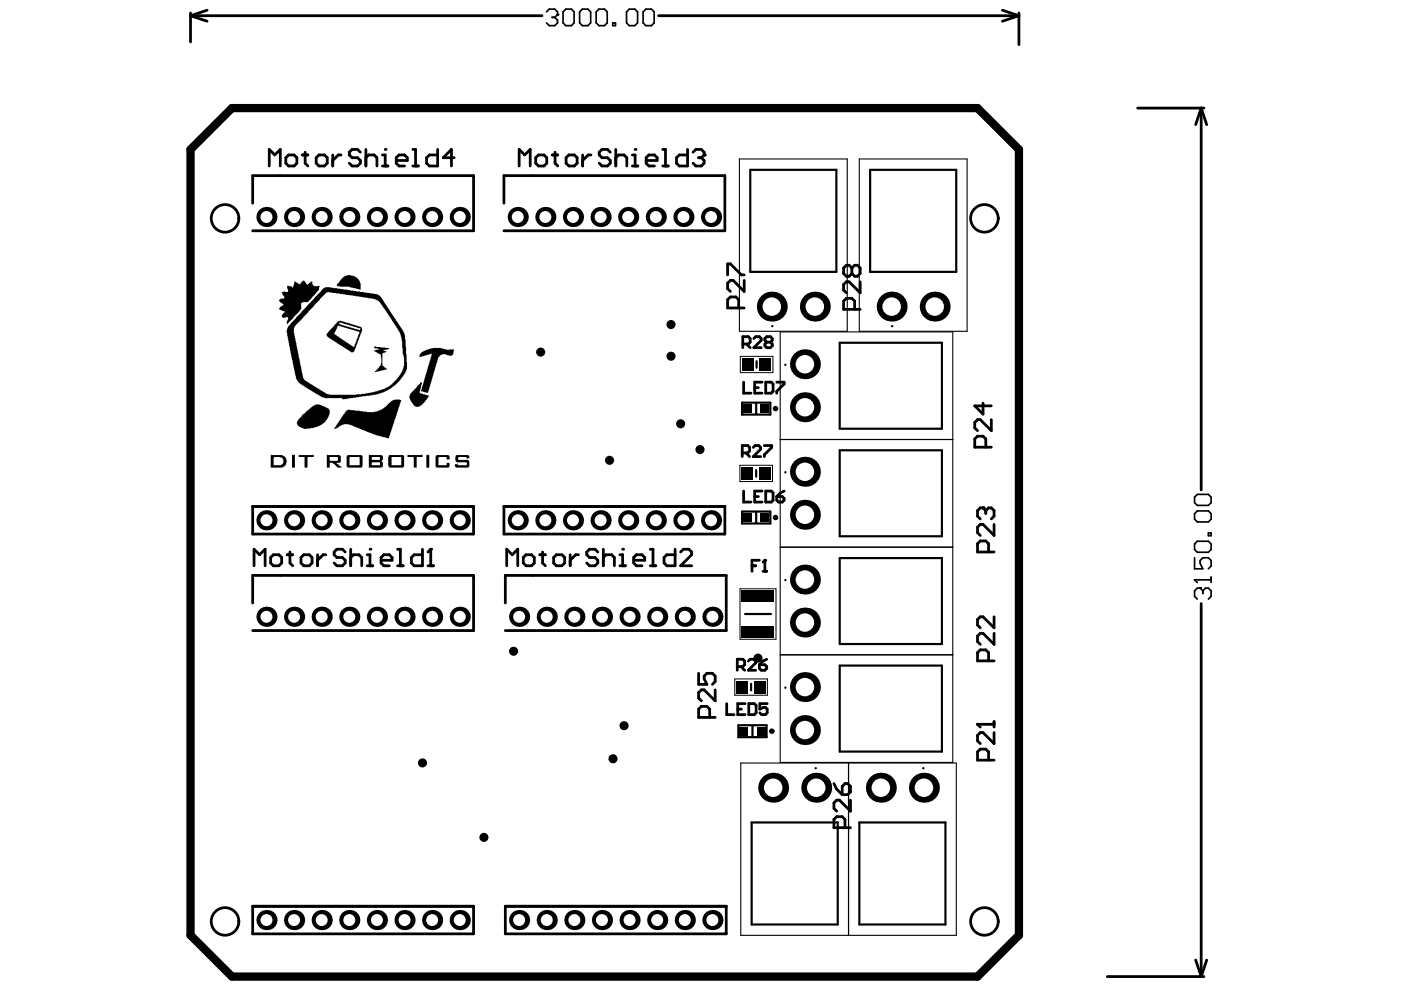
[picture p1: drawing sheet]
<svg xmlns="http://www.w3.org/2000/svg" width="297mm" height="210mm" viewBox="0 0 297 210" stroke-linecap="round" stroke-linejoin="round" font-family="sans-serif">
<g fill="#000">
<circle cx="114.6" cy="74.7" r=".97"/>
<circle cx="142.3" cy="68.8" r=".97"/>
<circle cx="142.3" cy="75.5" r=".97"/>
<circle cx="129.2" cy="97.6" r=".97"/>
<circle cx="144.3" cy="89.9" r=".97"/>
<circle cx="148.4" cy="95.3" r=".97"/>
<circle cx="85.8" cy="130.8" r="2.14"/>
<circle cx="108.9" cy="138.1" r=".97"/>
<circle cx="160.7" cy="139.5" r=".97"/>
<circle cx="132.3" cy="153.9" r=".97"/>
<circle cx="89.6" cy="161.8" r=".97"/>
<circle cx="102.6" cy="177.5" r=".97"/>
<circle cx="130" cy="160.9" r=".97"/>
</g>
<circle cx="85.8" cy="130.8" r="1.27" fill="#fff"/>
<circle cx="56.5" cy="130.8" r="2.14" fill="#000"/>
<circle cx="56.5" cy="130.8" r="1.27" fill="#fff"/>
<circle cx="62.4" cy="130.8" r="2.14" fill="#000"/>
<circle cx="62.4" cy="130.8" r="1.27" fill="#fff"/>
<circle cx="68.2" cy="130.8" r="2.14" fill="#000"/>
<circle cx="68.2" cy="130.8" r="1.27" fill="#fff"/>
<circle cx="74.1" cy="130.8" r="2.14" fill="#000"/>
<circle cx="74.1" cy="130.8" r="1.27" fill="#fff"/>
<circle cx="79.9" cy="130.8" r="2.14" fill="#000"/>
<circle cx="79.9" cy="130.8" r="1.27" fill="#fff"/>
<circle cx="91.6" cy="130.8" r="2.14" fill="#000"/>
<circle cx="91.6" cy="130.8" r="1.27" fill="#fff"/>
<circle cx="79.9" cy="110.3" r="2.14" fill="#000"/>
<circle cx="79.9" cy="110.3" r="1.27" fill="#fff"/>
<circle cx="170.7" cy="154.8" r="3.2" fill="#000"/>
<circle cx="170.7" cy="154.8" r="1.96" fill="#fff"/>
<circle cx="151" cy="130.8" r="2.14" fill="#000"/>
<circle cx="151" cy="130.8" r="1.27" fill="#fff"/>
<circle cx="170.7" cy="145.7" r="3.2" fill="#000"/>
<circle cx="170.7" cy="145.7" r="1.96" fill="#fff"/>
<circle cx="170.7" cy="122.9" r="3.2" fill="#000"/>
<circle cx="170.7" cy="122.9" r="1.96" fill="#fff"/>
<circle cx="170.7" cy="132" r="3.2" fill="#000"/>
<circle cx="170.7" cy="132" r="1.96" fill="#fff"/>
<circle cx="133.5" cy="130.8" r="2.14" fill="#000"/>
<circle cx="133.5" cy="130.8" r="1.27" fill="#fff"/>
<circle cx="139.3" cy="130.8" r="2.14" fill="#000"/>
<circle cx="139.3" cy="130.8" r="1.27" fill="#fff"/>
<circle cx="145.2" cy="130.8" r="2.14" fill="#000"/>
<circle cx="145.2" cy="130.8" r="1.27" fill="#fff"/>
<circle cx="139" cy="110.3" r="2.14" fill="#000"/>
<circle cx="139" cy="110.3" r="1.27" fill="#fff"/>
<circle cx="195.9" cy="167" r="3.2" fill="#000"/>
<circle cx="195.9" cy="167" r="1.96" fill="#fff"/>
<circle cx="186.8" cy="167" r="3.2" fill="#000"/>
<circle cx="186.8" cy="167" r="1.96" fill="#fff"/>
<circle cx="133.2" cy="110.3" r="2.14" fill="#000"/>
<circle cx="133.2" cy="110.3" r="1.27" fill="#fff"/>
<circle cx="139" cy="46" r="2.14" fill="#000"/>
<circle cx="139" cy="46" r="1.27" fill="#fff"/>
<circle cx="79.9" cy="46" r="2.14" fill="#000"/>
<circle cx="79.9" cy="46" r="1.27" fill="#fff"/>
<circle cx="109.8" cy="46" r="2.14" fill="#000"/>
<circle cx="109.8" cy="46" r="1.27" fill="#fff"/>
<circle cx="97.5" cy="46" r="2.14" fill="#000"/>
<circle cx="97.5" cy="46" r="1.27" fill="#fff"/>
<circle cx="91.6" cy="46" r="2.14" fill="#000"/>
<circle cx="91.6" cy="46" r="1.27" fill="#fff"/>
<circle cx="85.8" cy="46" r="2.14" fill="#000"/>
<circle cx="85.8" cy="46" r="1.27" fill="#fff"/>
<circle cx="74.1" cy="46" r="2.14" fill="#000"/>
<circle cx="74.1" cy="46" r="1.27" fill="#fff"/>
<circle cx="68.2" cy="46" r="2.14" fill="#000"/>
<circle cx="68.2" cy="46" r="1.27" fill="#fff"/>
<circle cx="127.3" cy="46" r="2.14" fill="#000"/>
<circle cx="127.3" cy="46" r="1.27" fill="#fff"/>
<circle cx="56.5" cy="46" r="2.14" fill="#000"/>
<circle cx="56.5" cy="46" r="1.27" fill="#fff"/>
<circle cx="62.4" cy="46" r="2.14" fill="#000"/>
<circle cx="62.4" cy="46" r="1.27" fill="#fff"/>
<circle cx="121.5" cy="46" r="2.14" fill="#000"/>
<circle cx="121.5" cy="46" r="1.27" fill="#fff"/>
<circle cx="115.6" cy="46" r="2.14" fill="#000"/>
<circle cx="115.6" cy="46" r="1.27" fill="#fff"/>
<circle cx="133.2" cy="46" r="2.14" fill="#000"/>
<circle cx="133.2" cy="46" r="1.27" fill="#fff"/>
<circle cx="144.9" cy="110.3" r="2.14" fill="#000"/>
<circle cx="144.9" cy="110.3" r="1.27" fill="#fff"/>
<circle cx="150.8" cy="110.3" r="2.14" fill="#000"/>
<circle cx="150.8" cy="110.3" r="1.27" fill="#fff"/>
<circle cx="170.7" cy="109.1" r="3.2" fill="#000"/>
<circle cx="170.7" cy="109.1" r="1.96" fill="#fff"/>
<circle cx="170.7" cy="100" r="3.2" fill="#000"/>
<circle cx="170.7" cy="100" r="1.96" fill="#fff"/>
<circle cx="189.1" cy="65" r="3.2" fill="#000"/>
<circle cx="189.1" cy="65" r="1.96" fill="#fff"/>
<circle cx="172.8" cy="65" r="3.2" fill="#000"/>
<circle cx="172.8" cy="65" r="1.96" fill="#fff"/>
<circle cx="170.7" cy="86.3" r="3.2" fill="#000"/>
<circle cx="170.7" cy="86.3" r="1.96" fill="#fff"/>
<circle cx="170.7" cy="77.2" r="3.2" fill="#000"/>
<circle cx="170.7" cy="77.2" r="1.96" fill="#fff"/>
<circle cx="163.6" cy="65" r="3.2" fill="#000"/>
<circle cx="163.6" cy="65" r="1.96" fill="#fff"/>
<circle cx="198.2" cy="65" r="3.2" fill="#000"/>
<circle cx="198.2" cy="65" r="1.96" fill="#fff"/>
<circle cx="144.9" cy="46" r="2.14" fill="#000"/>
<circle cx="144.9" cy="46" r="1.27" fill="#fff"/>
<circle cx="150.8" cy="46" r="2.14" fill="#000"/>
<circle cx="150.8" cy="46" r="1.27" fill="#fff"/>
<circle cx="97.5" cy="130.8" r="2.14" fill="#000"/>
<circle cx="97.5" cy="130.8" r="1.27" fill="#fff"/>
<circle cx="127.6" cy="130.8" r="2.14" fill="#000"/>
<circle cx="127.6" cy="130.8" r="1.27" fill="#fff"/>
<circle cx="110.1" cy="130.8" r="2.14" fill="#000"/>
<circle cx="110.1" cy="130.8" r="1.27" fill="#fff"/>
<circle cx="115.9" cy="130.8" r="2.14" fill="#000"/>
<circle cx="115.9" cy="130.8" r="1.27" fill="#fff"/>
<circle cx="121.8" cy="130.8" r="2.14" fill="#000"/>
<circle cx="121.8" cy="130.8" r="1.27" fill="#fff"/>
<circle cx="97.5" cy="195.1" r="2.14" fill="#000"/>
<circle cx="97.5" cy="195.1" r="1.27" fill="#fff"/>
<circle cx="110.1" cy="195.1" r="2.14" fill="#000"/>
<circle cx="110.1" cy="195.1" r="1.27" fill="#fff"/>
<circle cx="115.9" cy="195.1" r="2.14" fill="#000"/>
<circle cx="115.9" cy="195.1" r="1.27" fill="#fff"/>
<circle cx="121.8" cy="195.1" r="2.14" fill="#000"/>
<circle cx="121.8" cy="195.1" r="1.27" fill="#fff"/>
<circle cx="127.6" cy="195.1" r="2.14" fill="#000"/>
<circle cx="127.6" cy="195.1" r="1.27" fill="#fff"/>
<circle cx="133.5" cy="195.1" r="2.14" fill="#000"/>
<circle cx="133.5" cy="195.1" r="1.27" fill="#fff"/>
<circle cx="139.3" cy="195.1" r="2.14" fill="#000"/>
<circle cx="139.3" cy="195.1" r="1.27" fill="#fff"/>
<circle cx="145.2" cy="195.1" r="2.14" fill="#000"/>
<circle cx="145.2" cy="195.1" r="1.27" fill="#fff"/>
<circle cx="151" cy="195.1" r="2.14" fill="#000"/>
<circle cx="151" cy="195.1" r="1.27" fill="#fff"/>
<circle cx="173.1" cy="167" r="3.2" fill="#000"/>
<circle cx="173.1" cy="167" r="1.96" fill="#fff"/>
<circle cx="163.9" cy="167" r="3.2" fill="#000"/>
<circle cx="163.9" cy="167" r="1.96" fill="#fff"/>
<circle cx="62.4" cy="195.1" r="2.14" fill="#000"/>
<circle cx="62.4" cy="195.1" r="1.27" fill="#fff"/>
<circle cx="79.9" cy="195.1" r="2.14" fill="#000"/>
<circle cx="79.9" cy="195.1" r="1.27" fill="#fff"/>
<circle cx="74.1" cy="195.1" r="2.14" fill="#000"/>
<circle cx="74.1" cy="195.1" r="1.27" fill="#fff"/>
<circle cx="68.2" cy="195.1" r="2.14" fill="#000"/>
<circle cx="68.2" cy="195.1" r="1.27" fill="#fff"/>
<circle cx="85.8" cy="195.1" r="2.14" fill="#000"/>
<circle cx="85.8" cy="195.1" r="1.27" fill="#fff"/>
<circle cx="56.5" cy="195.1" r="2.14" fill="#000"/>
<circle cx="56.5" cy="195.1" r="1.27" fill="#fff"/>
<circle cx="91.6" cy="195.1" r="2.14" fill="#000"/>
<circle cx="91.6" cy="195.1" r="1.27" fill="#fff"/>
<circle cx="56.5" cy="110.3" r="2.14" fill="#000"/>
<circle cx="56.5" cy="110.3" r="1.27" fill="#fff"/>
<circle cx="62.4" cy="110.3" r="2.14" fill="#000"/>
<circle cx="62.4" cy="110.3" r="1.27" fill="#fff"/>
<circle cx="97.5" cy="110.3" r="2.14" fill="#000"/>
<circle cx="97.5" cy="110.3" r="1.27" fill="#fff"/>
<circle cx="68.2" cy="110.3" r="2.14" fill="#000"/>
<circle cx="68.2" cy="110.3" r="1.27" fill="#fff"/>
<circle cx="74.1" cy="110.3" r="2.14" fill="#000"/>
<circle cx="74.1" cy="110.3" r="1.27" fill="#fff"/>
<circle cx="91.6" cy="110.3" r="2.14" fill="#000"/>
<circle cx="91.6" cy="110.3" r="1.27" fill="#fff"/>
<circle cx="115.6" cy="110.3" r="2.14" fill="#000"/>
<circle cx="115.6" cy="110.3" r="1.27" fill="#fff"/>
<circle cx="109.8" cy="110.3" r="2.14" fill="#000"/>
<circle cx="109.8" cy="110.3" r="1.27" fill="#fff"/>
<circle cx="127.3" cy="110.3" r="2.14" fill="#000"/>
<circle cx="127.3" cy="110.3" r="1.27" fill="#fff"/>
<circle cx="121.5" cy="110.3" r="2.14" fill="#000"/>
<circle cx="121.5" cy="110.3" r="1.27" fill="#fff"/>
<circle cx="85.8" cy="110.3" r="2.14" fill="#000"/>
<circle cx="85.8" cy="110.3" r="1.27" fill="#fff"/>
<g fill="#000">
<path d="M157.5 76.2h2.1v2.2h-2.1z" fill-rule="evenodd"/>
<path d="M157.3 76h2.5v2.6h-2.5z" fill-rule="evenodd"/>
<path d="M161.2 76.2h2.1v2.2h-2.1z" fill-rule="evenodd"/>
<path d="M161 76h2.5v2.6h-2.5z" fill-rule="evenodd"/>
<path d="M157.6 85.8h1.8v1.7h-1.8z" fill-rule="evenodd"/>
<path d="M157.6 85.8h1.8v1.7h-1.8z" fill-rule="evenodd"/>
<path d="M157.4 99.3h2.1v2.2h-2.1z" fill-rule="evenodd"/>
<path d="M157.2 99h2.6v2.7h-2.6z" fill-rule="evenodd"/>
<path d="M161.2 85.8h1.9v1.7h-1.9z" fill-rule="evenodd"/>
<path d="M161.2 85.8h1.9v1.7h-1.9z" fill-rule="evenodd"/>
<path d="M161.1 99.3h2.1v2.2h-2.1z" fill-rule="evenodd"/>
<path d="M160.9 99h2.5v2.7h-2.5z" fill-rule="evenodd"/>
<path d="M157.6 108.9h1.8v1.7h-1.8z" fill-rule="evenodd"/>
<path d="M157.6 108.9h1.8v1.7h-1.8z" fill-rule="evenodd"/>
<path d="M161.2 108.9h1.9v1.7h-1.9z" fill-rule="evenodd"/>
<path d="M161.2 108.9h1.9v1.7h-1.9z" fill-rule="evenodd"/>
<path d="M157.5 125.4h6.4v1.9h-6.4z" fill-rule="evenodd"/>
<path d="M157.5 133.1h6.4v1.9h-6.4z" fill-rule="evenodd"/>
<path d="M157.2 125.2h7v2.4h-7z" fill-rule="evenodd"/>
<path d="M157.2 132.8h7v2.4h-7z" fill-rule="evenodd"/>
<path d="M156.4 144.6h2v2.2h-2z" fill-rule="evenodd"/>
<path d="M156.8 154.2h1.8v1.7h-1.8z" fill-rule="evenodd"/>
<path d="M156.8 154.2h1.8v1.7h-1.8z" fill-rule="evenodd"/>
<path d="M156.1 144.4h2.6v2.6h-2.6z" fill-rule="evenodd"/>
<path d="M160.1 144.6h2v2.2h-2z" fill-rule="evenodd"/>
<path d="M160.5 154.2h1.8v1.7h-1.8z" fill-rule="evenodd"/>
<path d="M160.5 154.2h1.8v1.7h-1.8z" fill-rule="evenodd"/>
<path d="M159.8 144.4h2.6v2.6h-2.6z" fill-rule="evenodd"/>
</g>
<g fill="none" stroke="#000" stroke-width=".23">
<path d="M156.8 33.7h22.8v36.5h-22.8zM182.2 33.7h22.8v36.5h-22.8zM165.4 70.4h36.6v91.3h-36.6zM165.4 93.2h36.6M165.4 116h36.6M165.4 138.8h36.6M165.4 138.9h36.6M157.1 161.8h45.7v36.5h-45.7zM179.9 161.8v36.5"/>
<circle cx="163.8" cy="69.2" r=".12"/>
<circle cx="166.5" cy="77.3" r=".12"/>
<circle cx="189.2" cy="69.2" r=".12"/>
<circle cx="166.5" cy="100.1" r=".12"/>
<circle cx="166.5" cy="123" r=".12"/>
<circle cx="166.5" cy="145.8" r=".12"/>
<circle cx="172.9" cy="162.9" r=".12"/>
<circle cx="195.8" cy="162.9" r=".12"/>
</g>
<g fill="none" stroke="#000" stroke-width=".46">
<path d="M159.1 36h18.2v21.6h-18.2zM184.5 36h18.2v21.6h-18.2zM160.4 76.6v1.4M178 72.7h21.7v18.2h-21.7zM157.3 85.4h6v2.5h-6zM160.3 85.6v2.1M160.3 99.7v1.4M178 95.5h21.7v18.2h-21.7zM157.3 108.5h6v2.5h-6zM160.3 108.7v2.1M178 118.3h21.7v18.3h-21.7zM158 130.2h5.4"/>
<path d="M156.5 153.8h6v2.5h-6zM159.2 145v1.4M159.5 154v2.1M178 141.1h21.7v18.2h-21.7zM159.4 174.4h18.2v21.6h-18.2zM182.2 174.4h18.3v21.6h-18.3z"/>
</g>
<path d="M157 75.6h6.9v3.4h-6.9zM156.9 98.6h6.9v3.5h-6.9zM156.9 124.8h7.6v10.7h-7.6zM155.8 144h6.9v3.4h-6.9z" fill="none" stroke="#000" stroke-width=".21"/>
<g fill="none" stroke="#000" stroke-width=".59">
<path d="M40.4 3.3l3.5 1.2M40.4 3.3h74.5M40.4 2.7v6.2M43.9 2.2l-3.5 1.1M139.6 3.3h76.4M212.5 2.2l3.5 1.1M216 3.3l-3.5 1.2M216 2.7v6.8M57.1 35.2v-3.5l1.2 1.2 1.1-1.2v3.5M60.6 33.4l.6-.5h1.2l.5 .5v1.2l-.5 .6h-1.2l-.6-.6zM64.1 32.9h1.2M64.7 32.3v2.3l.6 .6"/>
<path d="M67 33.4l.6-.5h1.2l.6 .5v1.2l-.6 .6h-1.2l-.6-.6zM70.5 32.9v2.3M72.3 32.9h-.6l-1.2 1.1M76.4 32.3l-.6-.6h-1.2l-.5 .6v.6l.5 .5h1.2l.6 .6v.6l-.6 .6h-1.2l-.5-.6M77.6 33.4l.6-.5h1.1l.6 .5v1.8M77.6 31.7v3.5M81.1 35.2h1.2M81.1 32.9h.6v2.3M84 34h2.4v-.6l-.6-.5h-1.2l-.6 .5v1.2l.6 .6h1.2M87.5 35.2h1.2M87.5 31.7h.6v3.5M92.8 31.7v3.5h-1.8l-.6-.6v-1.2l.6-.5h1.8"/>
<path d="M96.3 33.4h-2.3l1.7-1.7v3.5M110.1 35.2v-3.5l1.1 1.2 1.2-1.2v3.5M113.6 33.4l.6-.5h1.1l.6 .5v1.2l-.6 .6h-1.1l-.6-.6zM117.1 32.9h1.2M117.7 32.3v2.3l.6 .6M120 33.4l.6-.5h1.2l.6 .5v1.2l-.6 .6h-1.2l-.6-.6zM123.5 32.9v2.3M125.3 32.9h-.6l-1.2 1.1M129.4 32.3l-.6-.6h-1.2l-.6 .6v.6l.6 .5h1.2l.6 .6v.6l-.6 .6h-1.2l-.6-.6M130.6 33.4l.5-.5h1.2l.6 .5v1.8M130.6 31.7v3.5M134.1 35.2h1.1"/>
<path d="M134.1 32.9h.6v2.3M137 34h2.3v-.6l-.5-.5h-1.2l-.6 .5v1.2l.6 .6h1.2M140.5 35.2h1.2M140.5 31.7h.6v3.5M145.8 31.7v3.5h-1.8l-.6-.6v-1.2l.6-.5h1.8M146.9 32.3l.6-.6h1.2l.6 .6v.6l-.6 .5M148.1 33.4h.6M148.7 33.4l.6 .6v.6l-.6 .6h-1.2l-.6-.6M241.2 22.9h14.1M254.7 22.9l1.1 3.5M254.7 22.9l-1.2 3.5M254.7 22.9v81"/>
<path d="M53.6 43.1v-5.9h46.8v11.7h-46.8M106.8 43.1v-5.9h46.9v11.7h-46.9M154.3 58.3v-2.4h.6l2.3 2.4h.6M157.8 59.5v2.3l-2.4-2.3h-.5l-.6 .5v1.2l.6 .6M180.6 56.8l-.6-.6h-.6l-.5 .6v1.2l.5 .6h.6l.6-.6M180.6 56.8l.6-.6h.6l.6 .6v1.2l-.6 .6h-.6l-.6-.6M180.6 56.8v1.2M182.4 59.7v2.4l-2.4-2.4h-.6l-.5 .6v1.2l.5 .6M156.6 65.3v-1.8l-.6-.5h-1.1l-.6 .5v1.8h3.5M157.5 72.9h1.2l.3-.4v-.7l-.3-.4h-1.2v2.3M158.3 72.9l.7 .8M159.8 71.8l.4-.4h.8l.4 .4v.4l-1.6 1.5h1.6"/>
<path d="M162.6 72.5l-.4-.3v-.4l.4-.4h.7l.4 .4v.4l-.4 .3M162.6 72.5l-.4 .4v.4l.4 .4h.7l.4-.4v-.4l-.4-.4M162.6 72.5h.7M181.2 65.6v-1.8l-.6-.5h-1.2l-.5 .5v1.8h3.5M157.4 96h1.1l.4-.4v-.7l-.4-.4h-1.1v2.3M157.7 81v2.4h1.5M158.2 96l.7 .8M159.7 94.9l.4-.4h.8l.4 .4v.3l-1.6 1.6h1.6M160 82.2h.8M161.6 81h-1.6v2.4h1.6M162.1 94.5h1.5v.4l-1.5 1.5v.4M162.3 81h1.2l.4 .4v1.6l-.4 .4h-1.2z"/>
<path d="M164.7 81h1.5v.4l-1.5 1.6v.4M208.4 85.5v2.3l-1.7-1.7h3.5M209 94.8v-1.7l-.6-.6h-1.1l-.6 .6v1.7h3.5M210.2 89v2.3l-2.4-2.3h-.5l-.6 .6v1.1l.6 .6M53.6 107.4h46.8v5.8h-46.8zM53.9 120v-3.5l1.1 1.1 1.2-1.1v3.5M57.4 118.2l.6-.6h1.1l.6 .6v1.2l-.6 .6h-1.1l-.6-.6zM60.9 117.6h1.2M61.5 117v2.4l.6 .6M63.8 118.2l.6-.6h1.2l.6 .6v1.2l-.6 .6h-1.2l-.6-.6zM67.3 117.6v2.4M69.1 117.6h-.6l-1.2 1.2"/>
<path d="M73.2 117l-.6-.5h-1.2l-.6 .5v.6l.6 .6h1.2l.6 .6v.6l-.6 .6h-1.2l-.6-.6M74.4 118.2l.5-.6h1.2l.6 .6v1.8M74.4 116.5v3.5M77.9 120h1.1M77.9 117.6h.5v2.4M80.8 118.8h2.3v-.6l-.6-.6h-1.1l-.6 .6v1.2l.6 .6h1.1M84.3 120h1.2M84.3 116.5h.6v3.5M89.6 116.5v3.5h-1.8l-.6-.6v-1.2l.6-.6h1.8M90.7 120h1.2M90.7 117l.6-.5v3.5M106.8 107.4h46.9v5.8h-46.9z"/>
<path d="M107.4 120v-3.5l1.2 1.1 1.2-1.1v3.5M110.9 118.2l.6-.6h1.2l.6 .6v1.2l-.6 .6h-1.2l-.6-.6zM114.5 117.6h1.1M115 117v2.4l.6 .6M117.4 118.2l.6-.6h1.1l.6 .6v1.2l-.6 .6h-1.1l-.6-.6zM120.9 117.6v2.4M122.6 117.6h-.5l-1.2 1.2M126.7 117l-.5-.5h-1.2l-.6 .5v.6l.6 .6h1.2l.5 .6v.6l-.5 .6h-1.2l-.6-.6M127.9 118.2l.6-.6h1.2l.6 .6v1.8M127.9 116.5v3.5M131.4 120h1.2M131.4 117.6h.6v2.4"/>
<path d="M134.4 118.8h2.3v-.6l-.6-.6h-1.2l-.5 .6v1.2l.5 .6h1.2M137.9 120h1.1M137.9 116.5h.6v3.5M143.1 116.5v3.5h-1.7l-.6-.6v-1.2l.6-.6h1.7M144.3 117l.6-.5h1.2l.5 .5v.6l-2.3 2.4h2.3M157.7 104.1v2.4h1.5M159.4 120h.8M160 105.3h.8M161 118.8h-1.6v2.3M161.6 104.1h-1.6v2.4h1.6M161.8 119.2l.4-.4v2.3M162.3 104.1h1.2l.4 .4v1.6l-.4 .4h-1.2z"/>
<path d="M164.7 105.3h1.2l.3 .4v.4l-.3 .4h-.8l-.4-.4zM166.2 104.1l-.7 .4-.8 .8M209 108.3v.6M209 108.3l-.6-.6h-.6l-.5 .6v1.1l.5 .6M209 108.3l.6-.6h.6l.6 .6v1.1l-.6 .6M209.6 117v-1.7l-.6-.6h-1.2l-.5 .6v1.7h3.5M210.8 111.2v2.3l-2.4-2.3h-.6l-.5 .6v1.1l.5 .6M53.6 127.8v-5.8h46.8v11.7h-46.8M107.1 127.8v-5.8h46.9v11.7h-46.9M161.8 121.1h.8M162.6 139.8l-.8 .4-.8 .7M210.8 130.8v2.3l-2.4-2.3h-.6l-.5 .6v1.1l.5 .6"/>
<path d="M210.8 134.3v2.3l-2.4-2.3h-.6l-.5 .6v1.1l.5 .6M254.7 128v79.1M148.1 142.8v2.3h1.8l-.6-1.2v-.6l.6-.5h1.1l.6 .5v1.2l-.6 .6M150.5 152.1v-1.7l-.6-.6h-1.2l-.6 .6v1.7h3.5M151.6 146.3v2.3l-2.3-2.3h-.6l-.6 .5v1.2l.6 .6M154.1 149.2v2.3h1.5M156.3 141.3h1.2l.4-.4v-.7l-.4-.4h-1.2v2.3M156.4 150.4h.8M157.1 141.3l.8 .8M158 149.2h-1.6v2.3h1.6M158.7 140.2l.3-.4h.8l.4 .4v.4l-1.5 1.5h1.5M158.8 149.2h1.1l.4 .4v1.5l-.4 .4h-1.1z"/>
<path d="M161 140.9h1.2l.4 .4v.4l-.4 .4h-.8l-.4-.4zM162.7 149.2h-1.6v1.2l.8-.4h.4l.4 .4v.7l-.4 .4h-.8l-.4-.4M209.6 140.1v-1.7l-.6-.6h-1.2l-.5 .6v1.7h3.5M210.8 155.3v2.4l-2.4-2.4h-.6l-.5 .6v1.2l.5 .6M210.8 153v1.2M210.8 153.6h-3.5l.5 .6M176.8 166.1l.6 1.2 1.2 1.2M178.6 166.7l.5-.6h.6l.6 .6v1.2l-.6 .6h-1.1zM179.1 175.5v-1.8l-.5-.5h-1.2l-.6 .5v1.8h3.5M180.3 169.6v2.4l-2.3-2.4h-.6l-.6 .6v1.2l.6 .6M209.6 161.2v-1.8l-.6-.6h-1.2l-.5 .6v1.8h3.5M53.6 192.2h46.8v5.8h-46.8z"/>
<path d="M107.1 192.2h46.9v5.8h-46.9zM234.8 207.1h20.5M253.5 203.6l1.2 3.5M255.8 203.6l-1.1 3.5"/>
<circle cx="47.7" cy="46.3" r="2.93"/>
<circle cx="208.7" cy="46.3" r="2.93"/>
<circle cx="47.7" cy="195.4" r="2.93"/>
<circle cx="208.7" cy="195.4" r="2.93"/>
</g>
<path d="M40.4 31.7l8.8-8.8h158.1l8.7 8.8v166.6l-8.7 8.8h-158.1l-8.8-8.8z" fill="none" stroke="#000" stroke-width="1.8"/>
<g fill="none" stroke="#000" stroke-width=".35">
<path d="M115.9 2.5l.6-.6h1.1l.6 .6v.6l-.6 .6M117 3.7h.6M117.6 3.7l.6 .6v.6l-.6 .5h-1.1l-.6-.5M119.4 2.5l.6-.6h1.1l.6 .6v2.4l-.6 .5h-1.1l-.6-.5zM122.9 2.5l.6-.6h1.1l.6 .6v2.4l-.6 .5h-1.1l-.6-.5zM126.4 2.5l.6-.6h1.2l.5 .6v2.4l-.5 .5h-1.2l-.6-.5zM129.9 4.9h.6v.5h-.6zM132.8 2.5l.6-.6h1.2l.6 .6v2.4l-.6 .5h-1.2l-.6-.5zM136.4 2.5l.5-.6h1.2l.6 .6v2.4l-.6 .5h-1.2l-.5-.5zM253.3 105.4l.6-.6h2.3l.6 .6v1.2l-.6 .6h-2.3l-.6-.6zM253.3 108.9l.6-.6h2.3l.6 .6v1.2l-.6 .6h-2.3l-.6-.6zM253.3 115.3l.6-.5h2.3l.6 .5v1.2l-.6 .6h-2.3l-.6-.6z"/>
<path d="M253.3 118.3v2.3h1.7l-.6-1.2v-.6l.6-.5h1.2l.6 .5v1.2l-.6 .6M256.2 113h.6v.6h-.6zM255 125.3l-.6-.6h-.5l-.6 .6v1.1l.6 .6M255 125.3l.6-.6h.6l.6 .6v1.1l-.6 .6M255 125.3v.6M256.8 122.4v1.1M256.8 122.9h-3.5l.6 .6"/>
</g>
<g fill="#000">
<path d="M72.2 59.4l.7-.8 .7-.3h.8l.7 .2 .4 .2 .9 1.1 .1 1.6-2.5-.6-2.6-.1v-.4l.5-.3zM60.9 60.6l.8 .1 .4 .3 .3-1.3 1 .6h.3l.2-.3a.46 .46 0 0 1 .4-.4 .46 .46 0 0 1 .5 .4l.4 .4 .5-.5 .5-.2v.6l.2 .3h1.4l-.3 1-.6 .5v.2l-1.6 1.8h-1.1l-.3 .2v1.3l-2.9 3v.2l-.2-.2v-.5l.3-.4v-.4l-.5-.1a.5 .5 0 0 1-.8 0v-.4l.6-.6v-.2l-1.3-.4 .3-.5h.2l.1-.2a.36 .36 0 0 0 .3-.5l-.5-.2-.4-.7h.3l.1-.2 .8-.1v-.4l-.3-.2-.2-.7 1.3-.1zM79.3 73.5l3.2 .4-.1 .2-1.1 .1 .1 .2 .6 .2-.9 .3v2.7l.7 .4 .2 .4-2.6 .5 1.4-1.5 .1-1.5-.2-.8-1.4-.6v-.2l1.2-.3-1.1-.1zM61.9 96.5l.6-.1v2.7h-.6zM63.3 96.4l3.2 .1v.4l-1.3 .1v2.1h-.6v-2.2h-1.3zM64 88.1l.4-.4h.2l.6-.7h.2l.5-.6 1-.7 1.2 .1 1.5 .8 .3 .4v.8l-.5 1.1-.7 .8-1.3 .8-1 .3-1.8 .2-1.5-.8a.83 .83 0 0 1 0-1.1l.9-.8zM73.3 87.2l.5-.3h.5l3.5 .5 2-.1 1.9-.9 1.1-1.3 .5-.3h1.8l-2.7 8.1-3.3-.8-.2-.2-.6-.1-.2-.2h-.3l-.2-.2h-.3l-.9-.5h-.3l-.3-.2h-.3l-1.6-.8h-1l-.9 .4-.5 .5-.7 .2v-.2l.3-.2v-.3l1.1-1.3 .6-1.1 .3-.2zM86.4 96.5l3.2-.1v.5h-1.3v2.2h-.6v-2.1l-1.3-.1zM89.1 81.1l.3-.1 .1 .3-.5 2 1.4 .5h.4l.1 .3-1.5 1.8-.6 .4h-.7l-.6-.6v-.2l-.4-.4-.3-.7v-.5l.2-.5 1.3-1.2v-.2l.8-.7zM90.4 96.5h.6v2.6h-.6zM89.1 75l.4-.4 .8-.4 1.4-.4h1.8l1.3 .4 1.4-.1-.1 .9-.3 .4h-.7l-.6-.3h-.7l-.8 .6-2.3 7.6-1.4-.3v-.3l.5-1.4 1.2-4.6 .3-.6 .2-1.1-2.5 .7zM92.3 96.7l.2-.2h2.6l.2 .2v.7h-.6v-.5l-1.7 .1v1.6h1.7v-.5h.5l.1 .8-.2 .2h-2.6l-.2-.2z"/>
<path d="M96.6 96.6l2.7-.1 .2 .3v.3l-.2 .1h-.4v-.3h-1.7v.6l2.2 .1 .1 1.3-.2 .2h-2.7l-.2-.3v-.4l.4-.1h.3v.3h1.9l-.1-.6-2.3-.1z"/>
<path d="M68.2 61.5l.8-.6h1l5.5 .9 4.3 .5 1.1 .7 .5 1.1 1.2 1.6 .1 .4 .2 .1 1 1.7 1.5 2 .4 .8 .2 1.2 .3 6.4-.4 .9-1 1.2v.2l-2 1.8-1.5 .8-1.7 .5-2.9 .3-4.1 .7-.1-.3h-3.7l-.7-.2-.7-.5-.6-.2-.4-.4-1.4-.7-2-1.5-.4-.7-1.4-6.8v-.6l-.5-2.2 .1-1 .2-.4 .5-.4v-.2l3.6-3.7v-.2l1.4-1.4v-.2l1.6-1.4zM67.9 63.3v.2l-3.6 3.7v.2l-1.7 1.6-.4 1 1.1 5.8 .3 .4 .1 1.2 .3 .9v.6l.5 1.6 2 1.3 .1 .2 .9 .4 .5 .4 .9 .4 .1 .2 .9 .3h5.6l2-.2 2.4-.5 1.6-.5 1.4-.8 2-2.2 .7-1.5 .1-2.3-.3-.7-.1-2.7-.5-1.9-.2-.1-.7-1.2-.2-.1v-.2l-.6-.8-.1-.4-.8-1-.6-1.1-.7-.8v-.2l-.3-.2v-.2l-1.3-.8-8.1-1.2h-.8l-.6-.2-.6 .1z"/>
<path d="M70.8 69l.9-1 .5-.1 4.5 1.5 .1 .8-.6 1.3-.1 .6-.3 .2-.1 .7-.2 .2-.1 .6-.2 .2v.3l-.3 .4h-.5l-1-.8-.4-.1-.7-.6-.4-.1-.5-.4-2-1.3-.2-.6 1.6-1.6zM71.5 69.2l-.1 .5-.6 1.1 4.2 2.8 1.3-3.2-2.9-.9h-.4l-.6-.3zM72 68.4v.4l.9 .3 1.1 .2 2.1 .7h.3l.1-.2-.1-.2h-.5l-.6-.3h-.4z"/>
<path d="M57.4 96.5h2.5l.4 .2 .5 .8-.2 1.1-.7 .5h-2.5zM58 97v1.6h1.6l.5-.4v-.8l-.3-.4z"/>
<path d="M69.3 96.5h2.8l.2 .2v1.2l-.2 .2-.8 .1 .4 .2 .4 .4h.2l.2 .3h-1l-1-1h-.6v1h-.6zM69.9 96.9l.1 .8 1.6-.1-.1-.7z"/>
<path d="M73.5 96.7l.2-.2h3l.2 .2-.1 2.3-3.1 .1-.2-.2zM74.1 97v1.6h2.2l-.1-1.7z"/>
<path d="M78.2 96.5h2.8l.2 .2v.8l-.3 .3 .3 .2v.9l-.3 .2h-2.7zM78.8 98v.6h1.8v-.6zM78.8 96.9v.6h1.8v-.6z"/>
<path d="M82.4 96.6l3.2-.1 .1 2.4-.2 .2-3.1-.1zM83 96.9v1.7h2.1v-1.7z"/>
<circle cx="118.2" cy="3.1" r=".18"/>
<circle cx="81.7" cy="31.7" r=".29"/>
<circle cx="134.7" cy="31.7" r=".29"/>
<circle cx="149.3" cy="32.9" r=".29"/>
<circle cx="78.4" cy="116.5" r=".29"/>
<circle cx="91.3" cy="116.5" r=".29"/>
<circle cx="132" cy="116.5" r=".29"/>
<circle cx="162.2" cy="118.8" r=".29"/>
<circle cx="208.4" cy="107.7" r=".29"/>
<circle cx="253.3" cy="122.9" r=".18"/>
<circle cx="254.4" cy="124.7" r=".18"/>
<circle cx="207.3" cy="153.6" r=".29"/>
</g>
<g fill="none" stroke="#000" stroke-width=".58">
<circle cx="164.4" cy="86.6" r=".29"/>
<circle cx="164.4" cy="109.7" r=".29"/>
<circle cx="163.6" cy="155" r=".29"/>
</g>
</svg>
